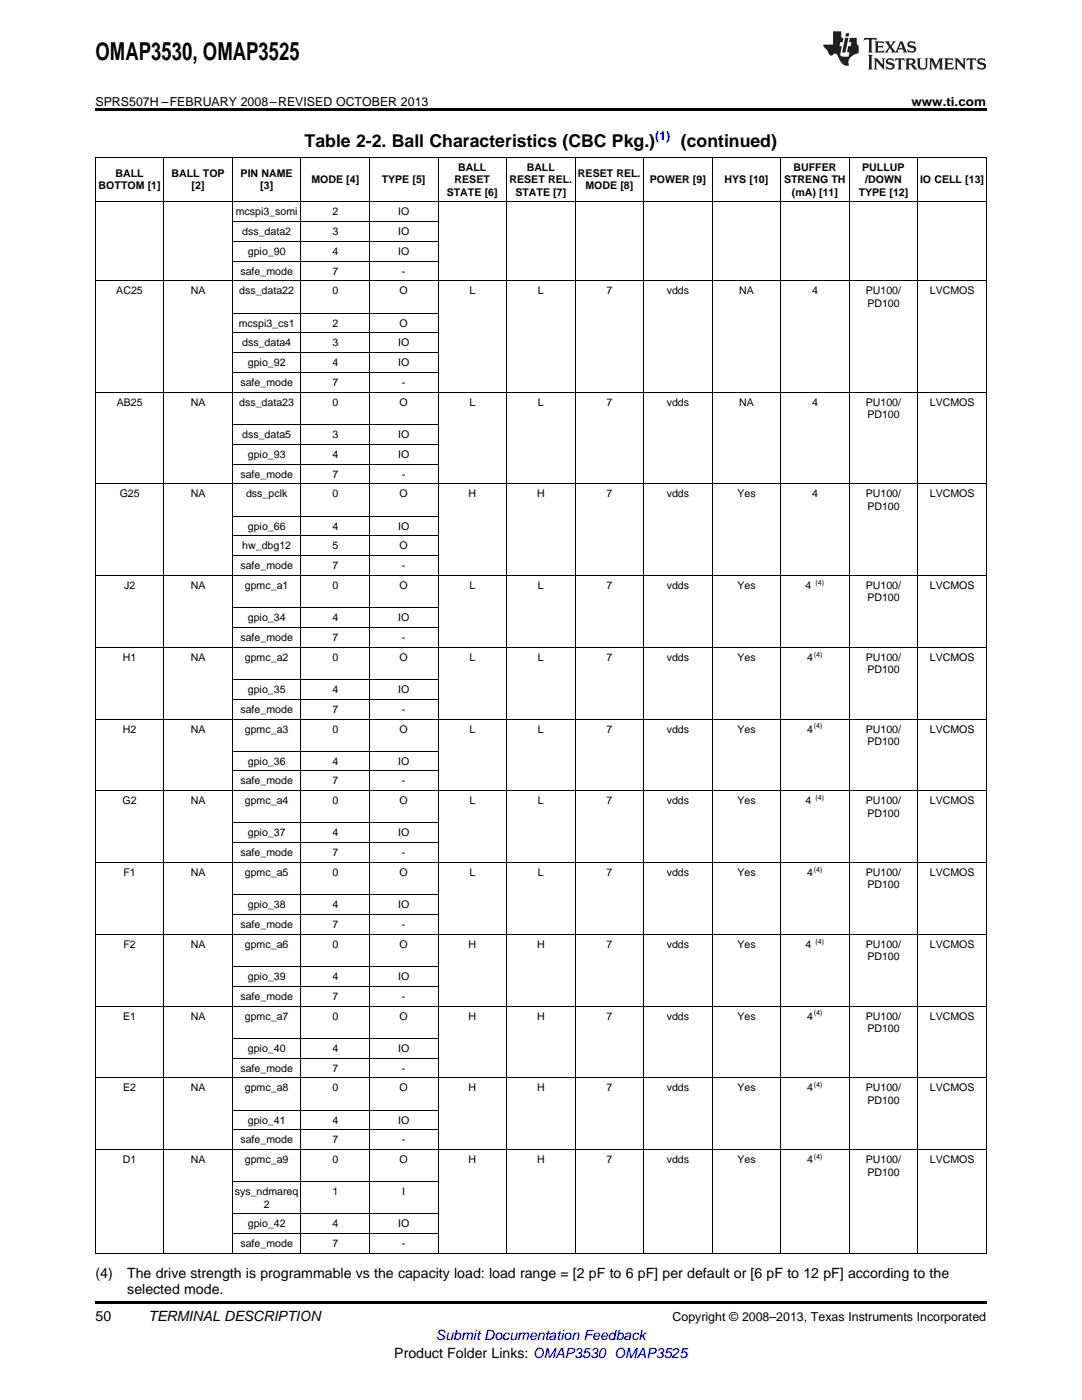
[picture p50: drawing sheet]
<svg xmlns="http://www.w3.org/2000/svg" width="216mm" height="279mm" viewBox="0 0 216 279" stroke-linecap="round" stroke-linejoin="round" font-family="sans-serif">
<defs><g id="words">
<text font-size="4.9" x="19" y="12">OMAP3530, OMAP3525</text>
<g font-size="3.5">
<text x="60.8" y="29.3">Table 2-2. Ball Characteristics (CBC Pkg.)</text>
<text x="135.9" y="29.3">(continued)</text>
</g>
<g font-size="2.8">
<text x="19" y="255.1">(4)</text>
<text x="25.4" y="255.1">The drive strength is programmable vs the capacity load: load range = [2 pF to 6 pF] per default or [6 pF to 12 pF] according to the</text>
<text x="19" y="263.6">50</text>
<text x="25.4" y="258.2">selected mode.</text>
<text x="29.6" y="263.6">TERMINAL DESCRIPTION</text>
<text x="78.7" y="270.9">Product Folder Links: OMAP3530 OMAP3525</text>
</g>
<text font-size="2.8" fill="#00f" x="87" y="267.4">Submit Documentation Feedback</text>
<g font-size="2.5">
<text x="19" y="21.1">SPRS507H –FEBRUARY 2008–REVISED OCTOBER 2013</text>
<text x="181.9" y="21.1">www.ti.com</text>
<text x="134.2" y="263.6">Copyright © 2008–2013, Texas Instruments Incorporated</text>
</g>
<text font-size="2.5" fill="#00f" x="130.7" y="27.9">(1)</text>
<g font-size="2.1">
<text x="23" y="35.3">BALL</text>
<text x="34.2" y="35.3">BALL TOP</text>
<text x="48" y="35.3">PIN NAME</text>
<text x="91.4" y="34.1">BALL</text>
<text x="105.1" y="34.1">BALL</text>
<text x="115.3" y="35.3">RESET REL.</text>
<text x="158.3" y="34.1">BUFFER</text>
<text x="172" y="34.1">PULLUP</text>
<text x="19.7" y="37.8">BOTTOM [1]</text>
<text x="38.2" y="37.8">[2]</text>
<text x="51.9" y="37.8">[3]</text>
<text x="62.1" y="36.5">MODE [4]</text>
<text x="76.2" y="36.5">TYPE [5]</text>
<text x="89.1" y="39">STATE [6]</text>
<text x="90.7" y="36.5">RESET</text>
<text x="101.7" y="36.5">RESET REL.</text>
<text x="102.8" y="39">STATE [7]</text>
<text x="116.8" y="37.8">MODE [8]</text>
<text x="129.6" y="36.5">POWER [9]</text>
<text x="144.6" y="36.5">HYS [10]</text>
<text x="156.5" y="36.5">STRENG TH</text>
<text x="158" y="39">(mA) [11]</text>
<text x="171.3" y="39">TYPE [12]</text>
<text x="172.6" y="36.5">/DOWN</text>
<text x="183.6" y="36.5">IO CELL [13]</text>
<text x="47" y="43">mcspi3_somi</text>
<text x="48.3" y="46.9">dss_data2</text>
<text x="66.3" y="43">2</text>
<text x="66.3" y="46.9">3</text>
<text x="79.4" y="43">IO</text>
<text x="79.4" y="46.9">IO</text>
<text x="49.5" y="50.9">gpio_90</text>
<text x="66.3" y="50.9">4</text>
<text x="79.4" y="50.9">IO</text>
<text x="23.2" y="58.8">AC25</text>
<text x="38.1" y="58.8">NA</text>
<text x="47.7" y="58.8">dss_data22</text>
<text x="48" y="54.8">safe_mode</text>
<text x="66.3" y="54.8">7</text>
<text x="66.3" y="58.8">0</text>
<text x="79.7" y="58.8">O</text>
<text x="80.2" y="54.8">-</text>
<text x="93.7" y="58.8">L</text>
<text x="107.4" y="58.8">L</text>
<text x="121" y="58.8">7</text>
<text x="133" y="58.8">vdds</text>
<text x="147.5" y="58.8">NA</text>
<text x="162" y="58.8">4</text>
<text x="172.8" y="58.8">PU100/</text>
<text x="185.5" y="58.8">LVCMOS</text>
<text x="47.6" y="65.2">mcspi3_cs1</text>
<text x="66.3" y="65.2">2</text>
<text x="79.7" y="65.2">O</text>
<text x="173.1" y="61.2">PD100</text>
<text x="48.3" y="69.1">dss_data4</text>
<text x="66.3" y="69.1">3</text>
<text x="79.4" y="69.1">IO</text>
<text x="48" y="77">safe_mode</text>
<text x="49.5" y="73.1">gpio_92</text>
<text x="66.3" y="73.1">4</text>
<text x="66.3" y="77">7</text>
<text x="79.4" y="73.1">IO</text>
<text x="80.2" y="77">-</text>
<text x="23.3" y="81">AB25</text>
<text x="38.1" y="81">NA</text>
<text x="47.7" y="81">dss_data23</text>
<text x="66.3" y="81">0</text>
<text x="79.7" y="81">O</text>
<text x="93.7" y="81">L</text>
<text x="107.4" y="81">L</text>
<text x="121" y="81">7</text>
<text x="133" y="81">vdds</text>
<text x="147.5" y="81">NA</text>
<text x="162" y="81">4</text>
<text x="172.8" y="81">PU100/</text>
<text x="173.1" y="83.5">PD100</text>
<text x="185.5" y="81">LVCMOS</text>
<text x="48.3" y="87.4">dss_data5</text>
<text x="66.3" y="87.4">3</text>
<text x="79.4" y="87.4">IO</text>
<text x="48" y="95.3">safe_mode</text>
<text x="49.5" y="91.4">gpio_93</text>
<text x="66.3" y="91.4">4</text>
<text x="66.3" y="95.3">7</text>
<text x="79.4" y="91.4">IO</text>
<text x="80.2" y="95.3">-</text>
<text x="23.9" y="99.3">G25</text>
<text x="38.1" y="99.3">NA</text>
<text x="49.1" y="99.3">dss_pclk</text>
<text x="66.3" y="99.3">0</text>
<text x="79.7" y="99.3">O</text>
<text x="93.5" y="99.3">H</text>
<text x="107.2" y="99.3">H</text>
<text x="121" y="99.3">7</text>
<text x="133" y="99.3">vdds</text>
<text x="147.1" y="99.3">Yes</text>
<text x="162" y="99.3">4</text>
<text x="172.8" y="99.3">PU100/</text>
<text x="173.1" y="101.7">PD100</text>
<text x="185.5" y="99.3">LVCMOS</text>
<text x="49.5" y="105.7">gpio_66</text>
<text x="66.3" y="105.7">4</text>
<text x="79.4" y="105.7">IO</text>
<text x="48" y="113.6">safe_mode</text>
<text x="48.3" y="109.6">hw_dbg12</text>
<text x="66.3" y="109.6">5</text>
<text x="66.3" y="113.6">7</text>
<text x="79.7" y="109.6">O</text>
<text x="80.2" y="113.6">-</text>
<text x="24.8" y="117.5">J2</text>
<text x="38.1" y="117.5">NA</text>
<text x="48.9" y="117.5">gpmc_a1</text>
<text x="66.3" y="117.5">0</text>
<text x="79.7" y="117.5">O</text>
<text x="93.7" y="117.5">L</text>
<text x="107.4" y="117.5">L</text>
<text x="121" y="117.5">7</text>
<text x="133" y="117.5">vdds</text>
<text x="147.1" y="117.5">Yes</text>
<text x="160.8" y="117.5">4</text>
<text x="172.8" y="117.5">PU100/</text>
<text x="185.5" y="117.5">LVCMOS</text>
<text x="49.5" y="124">gpio_34</text>
<text x="66.3" y="124">4</text>
<text x="79.4" y="124">IO</text>
<text x="173.1" y="120">PD100</text>
<text x="24.5" y="131.9">H1</text>
<text x="38.1" y="131.9">NA</text>
<text x="48" y="127.9">safe_mode</text>
<text x="48.9" y="131.9">gpmc_a2</text>
<text x="66.3" y="127.9">7</text>
<text x="66.3" y="131.9">0</text>
<text x="79.7" y="131.9">O</text>
<text x="80.2" y="127.9">-</text>
<text x="93.7" y="131.9">L</text>
<text x="107.4" y="131.9">L</text>
<text x="121" y="131.9">7</text>
<text x="133" y="131.9">vdds</text>
<text x="147.1" y="131.9">Yes</text>
<text x="161.1" y="131.9">4</text>
<text x="172.8" y="131.9">PU100/</text>
<text x="185.5" y="131.9">LVCMOS</text>
<text x="173.1" y="134.3">PD100</text>
<text x="48" y="142.2">safe_mode</text>
<text x="49.5" y="138.3">gpio_35</text>
<text x="66.3" y="138.3">4</text>
<text x="66.3" y="142.2">7</text>
<text x="79.4" y="138.3">IO</text>
<text x="80.2" y="142.2">-</text>
<text x="24.5" y="146.2">H2</text>
<text x="38.1" y="146.2">NA</text>
<text x="48.9" y="146.2">gpmc_a3</text>
<text x="66.3" y="146.2">0</text>
<text x="79.7" y="146.2">O</text>
<text x="93.7" y="146.2">L</text>
<text x="107.4" y="146.2">L</text>
<text x="121" y="146.2">7</text>
<text x="133" y="146.2">vdds</text>
<text x="147.1" y="146.2">Yes</text>
<text x="161.1" y="146.2">4</text>
<text x="172.8" y="146.2">PU100/</text>
<text x="173.1" y="148.7">PD100</text>
<text x="185.5" y="146.2">LVCMOS</text>
<text x="49.5" y="152.6">gpio_36</text>
<text x="66.3" y="152.6">4</text>
<text x="79.4" y="152.6">IO</text>
<text x="24.4" y="160.5">G2</text>
<text x="38.1" y="160.5">NA</text>
<text x="48" y="156.6">safe_mode</text>
<text x="48.9" y="160.5">gpmc_a4</text>
<text x="66.3" y="156.6">7</text>
<text x="66.3" y="160.5">0</text>
<text x="79.7" y="160.5">O</text>
<text x="80.2" y="156.6">-</text>
<text x="93.7" y="160.5">L</text>
<text x="107.4" y="160.5">L</text>
<text x="121" y="160.5">7</text>
<text x="133" y="160.5">vdds</text>
<text x="147.1" y="160.5">Yes</text>
<text x="160.8" y="160.5">4</text>
<text x="172.8" y="160.5">PU100/</text>
<text x="185.5" y="160.5">LVCMOS</text>
<text x="49.5" y="166.9">gpio_37</text>
<text x="66.3" y="166.9">4</text>
<text x="79.4" y="166.9">IO</text>
<text x="173.1" y="163">PD100</text>
<text x="48" y="170.9">safe_mode</text>
<text x="66.3" y="170.9">7</text>
<text x="80.2" y="170.9">-</text>
<text x="24.6" y="174.8">F1</text>
<text x="38.1" y="174.8">NA</text>
<text x="48.9" y="174.8">gpmc_a5</text>
<text x="66.3" y="174.8">0</text>
<text x="79.7" y="174.8">O</text>
<text x="93.7" y="174.8">L</text>
<text x="107.4" y="174.8">L</text>
<text x="121" y="174.8">7</text>
<text x="133" y="174.8">vdds</text>
<text x="147.1" y="174.8">Yes</text>
<text x="161.1" y="174.8">4</text>
<text x="172.8" y="174.8">PU100/</text>
<text x="173.1" y="177.3">PD100</text>
<text x="185.5" y="174.8">LVCMOS</text>
<text x="48" y="185.2">safe_mode</text>
<text x="49.5" y="181.3">gpio_38</text>
<text x="66.3" y="181.3">4</text>
<text x="66.3" y="185.2">7</text>
<text x="79.4" y="181.3">IO</text>
<text x="80.2" y="185.2">-</text>
<text x="24.6" y="189.2">F2</text>
<text x="38.1" y="189.2">NA</text>
<text x="48.9" y="189.2">gpmc_a6</text>
<text x="66.3" y="189.2">0</text>
<text x="79.7" y="189.2">O</text>
<text x="93.5" y="189.2">H</text>
<text x="107.2" y="189.2">H</text>
<text x="121" y="189.2">7</text>
<text x="133" y="189.2">vdds</text>
<text x="147.1" y="189.2">Yes</text>
<text x="160.8" y="189.2">4</text>
<text x="172.8" y="189.2">PU100/</text>
<text x="173.1" y="191.6">PD100</text>
<text x="185.5" y="189.2">LVCMOS</text>
<text x="49.5" y="195.6">gpio_39</text>
<text x="66.3" y="195.6">4</text>
<text x="79.4" y="195.6">IO</text>
<text x="24.6" y="203.5">E1</text>
<text x="38.1" y="203.5">NA</text>
<text x="48" y="199.5">safe_mode</text>
<text x="48.9" y="203.5">gpmc_a7</text>
<text x="66.3" y="199.5">7</text>
<text x="66.3" y="203.5">0</text>
<text x="79.7" y="203.5">O</text>
<text x="80.2" y="199.5">-</text>
<text x="93.5" y="203.5">H</text>
<text x="107.2" y="203.5">H</text>
<text x="121" y="203.5">7</text>
<text x="133" y="203.5">vdds</text>
<text x="147.1" y="203.5">Yes</text>
<text x="161.1" y="203.5">4</text>
<text x="172.8" y="203.5">PU100/</text>
<text x="185.5" y="203.5">LVCMOS</text>
<text x="49.5" y="209.9">gpio_40</text>
<text x="66.3" y="209.9">4</text>
<text x="79.4" y="209.9">IO</text>
<text x="173.1" y="206">PD100</text>
<text x="48" y="213.9">safe_mode</text>
<text x="66.3" y="213.9">7</text>
<text x="80.2" y="213.9">-</text>
<text x="24.6" y="217.8">E2</text>
<text x="38.1" y="217.8">NA</text>
<text x="48.9" y="217.8">gpmc_a8</text>
<text x="66.3" y="217.8">0</text>
<text x="79.7" y="217.8">O</text>
<text x="93.5" y="217.8">H</text>
<text x="107.2" y="217.8">H</text>
<text x="121" y="217.8">7</text>
<text x="133" y="217.8">vdds</text>
<text x="147.1" y="217.8">Yes</text>
<text x="161.1" y="217.8">4</text>
<text x="172.8" y="217.8">PU100/</text>
<text x="173.1" y="220.3">PD100</text>
<text x="185.5" y="217.8">LVCMOS</text>
<text x="49.5" y="224.2">gpio_41</text>
<text x="66.3" y="224.2">4</text>
<text x="79.4" y="224.2">IO</text>
<text x="24.5" y="232.1">D1</text>
<text x="38.1" y="232.1">NA</text>
<text x="48" y="228.2">safe_mode</text>
<text x="48.9" y="232.1">gpmc_a9</text>
<text x="66.3" y="228.2">7</text>
<text x="66.3" y="232.1">0</text>
<text x="79.7" y="232.1">O</text>
<text x="80.2" y="228.2">-</text>
<text x="93.5" y="232.1">H</text>
<text x="107.2" y="232.1">H</text>
<text x="121" y="232.1">7</text>
<text x="133" y="232.1">vdds</text>
<text x="147.1" y="232.1">Yes</text>
<text x="161.1" y="232.1">4</text>
<text x="172.8" y="232.1">PU100/</text>
<text x="185.5" y="232.1">LVCMOS</text>
<text x="46.8" y="238.5">sys_ndmareq</text>
<text x="66.3" y="238.5">1</text>
<text x="80.3" y="238.5">I</text>
<text x="173.1" y="234.6">PD100</text>
<text x="49.5" y="245">gpio_42</text>
<text x="52.6" y="241">2</text>
<text x="66.3" y="245">4</text>
<text x="79.4" y="245">IO</text>
<text x="48" y="248.9">safe_mode</text>
<text x="66.3" y="248.9">7</text>
<text x="80.2" y="248.9">-</text>
</g>
<g font-size="1.4">
<text x="162.7" y="116.7">(4)</text>
<text x="162.4" y="131">(4)</text>
<text x="162.4" y="145.3">(4)</text>
<text x="162.7" y="159.7">(4)</text>
<text x="162.4" y="174">(4)</text>
<text x="162.7" y="188.3">(4)</text>
<text x="162.4" y="202.6">(4)</text>
<text x="162.4" y="217">(4)</text>
<text x="162.4" y="231.3">(4)</text>
</g>
</g></defs>
<path d="M19 21.6h177.8v.6h-177.8zM19 259.7h177.8v.5h-177.8z" fill="#000"/>
<g fill="none" stroke="#000" stroke-width=".2">
<path d="M19 31.4h177.8v218.8h-177.8zM32.7 31.4v218.8M46.4 31.4v218.8M60.1 31.4v218.8M73.7 31.4v218.8M87.4 31.4v218.8M101.1 31.4v218.8M114.7 31.4v218.8M128.4 31.4v218.8M142.1 31.4v218.8M155.8 31.4v218.8M169.5 31.4v218.8"/>
<path d="M183.1 31.4v218.8M19 56.1h177.8M19 40.3h177.8M46.4 52.1h41M46.4 48.2h41M46.4 44.2h41M19 78.3h177.8M46.4 74.3h41M46.4 70.4h41M46.4 66.4h41M46.4 62.5h41M19 96.6h177.8"/>
<path d="M46.4 92.6h41M46.4 88.7h41M46.4 84.7h41M19 114.8h177.8M46.4 110.9h41M46.4 106.9h41M46.4 103h41M19 129.2h177.8M46.4 139.5h41M46.4 135.6h41M46.4 125.2h41M46.4 121.3h41"/>
<path d="M19 157.8h177.8M19 143.5h177.8M46.4 153.9h41M46.4 149.9h41M19 172.1h177.8M46.4 178.6h41M46.4 168.2h41M46.4 164.2h41M19 186.5h177.8M46.4 196.8h41M46.4 192.9h41M46.4 182.5h41"/>
<path d="M19 215.1h177.8M19 200.8h177.8M46.4 211.2h41M46.4 207.2h41M19 229.4h177.8M46.4 235.8h41M46.4 225.5h41M46.4 221.5h41M46.4 246.2h41M46.4 242.3h41"/>
</g>
<g fill="#231f20">
<path d="M172.5 7.6l-.1 .5 .4-.2h.6v.1v2.1l-.2 .4h.9l-.2-.4v-2.1l.1-.1h.5l.5 .2-.2-.5zM174.5 8.3l.2 .3v1.5l-.2 .4h1.8l.2-.6a1.04 1.04 0 0 1-1.3 .2v-.7h.6l.3 .2v-.6l-.3 .2h-.6v-.6l.8-.1 .4 .3-.2-.5zM176.5 8.3l.9 1.1-.9 1.1h.8l-.2-.2 .4-.7 .5 .7-.2 .2h1.5l-.2-.2 .2-.4h.9l.1 .4-.2 .2h1l-.3-.3-.7-1.9h-.5l-.9 2-.8-1 .9-1h-.8l.1 .3-.4 .5-.3-.6 .1-.2zM179.7 8.6l.4 1h-.7zM181.3 8.4a.63 .63 0 0 0-.2 .7 .63 .63 0 0 0 .6 .4l.6 .2 .1 .2a.75 .75 0 0 1-.7 .4 .75 .75 0 0 1-.6-.5l.1 .7 .1-.1a1.11 1.11 0 0 0 1.5-.6 1.13 1.13 0 0 0-1.2-.8l-.1-.4a1.04 1.04 0 0 1 1.2 .2l-.2-.5-.2 .1-.4-.2zM173.2 10.9l.2 .4v2.2l-.2 .4h1l-.3-.4v-2.2l.3-.4zM174.3 11.6l.3 .4v1.5l-.3 .4h.8l-.2-.4v-1.3l1.5 1.7v-1.9l.2-.4h-.7l.2 .4v.9l-1.1-1.3zM177 11.8a.62 .62 0 0 0-.2 .7 .62 .62 0 0 0 .6 .4l.6 .1 .1 .3a.76 .76 0 0 1-.7 .3 .76 .76 0 0 1-.7-.4l.2 .7 .1-.1a1.11 1.11 0 0 0 1.5-.6 1.13 1.13 0 0 0-1.2-.8l-.1-.4a1.04 1.04 0 0 1 1.2 .2l-.2-.6-.2 .1-.5-.1zM178.7 11.6l-.2 .6a.61 .61 0 0 1 .8-.3v1.6l-.2 .4h.9l-.2-.4v-1.6a.63 .63 0 0 1 .7 .3l-.1-.6zM180.6 11.6l.3 .4v1.5l-.3 .4h1l-.2-.2-.1-.8 .6 .2a.76 .76 0 0 0 1.2 .7l-1-1a.58 .58 0 0 0 .6-.5 .58 .58 0 0 0-.5-.6zM181.4 11.9h.1a.45 .45 0 0 1 .5 .1 .45 .45 0 0 1 .1 .5l-.8 .2zM182.9 11.6l.2 .2a2.17 2.17 0 0 0 .3 1.9 .99 .99 0 0 0 1.6-.6v-1.1l.2-.4h-.7l.2 .2a1.92 1.92 0 0 1-.2 1.8 .6 .6 0 0 1-.9-.5v-1.1l.2-.4zM185.4 11.6l.2 .4v1.5l-.2 .4h.7l-.2-.4v-1.4l.8 1.8 .8-1.8v1.4l-.2 .4h.9l-.2-.4v-1.5l.2-.4h-.8l-.6 1.5-.6-1.5zM188.4 11.6l.2 .4v1.5l-.2 .4h1.8l.1-.6a1.04 1.04 0 0 1-1.2 .1v-.6h.5l.4 .2v-.6l-.4 .2h-.5v-.7h.8l.3 .3-.1-.6zM190.5 11.6l.2 .4v1.5l-.2 .4h.7l-.2-.4v-1.3l1.5 1.7v-1.9l.2-.4h-.7l.2 .4v.9l-1.1-1.3zM192.9 11.6l-.1 .6a.61 .61 0 0 1 .7-.3l.1 1.6-.3 .4h1l-.3-.4 .1-1.6a.63 .63 0 0 1 .7 .3l-.1-.6zM195.2 11.8a.62 .62 0 0 0-.2 .7 .62 .62 0 0 0 .6 .4l.6 .1 .1 .3a.76 .76 0 0 1-.7 .3 .76 .76 0 0 1-.6-.4l.1 .7 .1-.1a1.11 1.11 0 0 0 1.6-.6 1.13 1.13 0 0 0-1.3-.8l-.1-.4a1.04 1.04 0 0 1 1.2 .2l-.1-.6-.2 .1-.5-.1z"/>
<path d="M166.2 6.3v2.6h-1.9v.4l.8 .9a.91 .91 0 0 0 1 .8 .56 .56 0 0 1 .5-.3 .56 .56 0 0 1 .5 .3l.4 .8a1.53 1.53 0 0 0 1.9 1.2 1.54 1.54 0 0 1 1-2.1l.9-.3v-1.4a1.52 1.52 0 0 1-.4-1.6h-1.3l-.2 .8h.5l-.2 .8h-.5l-.1 1v.2l.4 .1-.2 .8a1.93 1.93 0 0 1-1.6-.3l.3-1.8h-.5l.2-.8h.4l.2-.8h-.4v-1.3zM168.6 7.6l-.6 2.9h.7l.6-2.9zM168.8 6.6l-.1 .7h.6l.2-.7z"/>
</g>
<use href="#words"/>
</svg>
